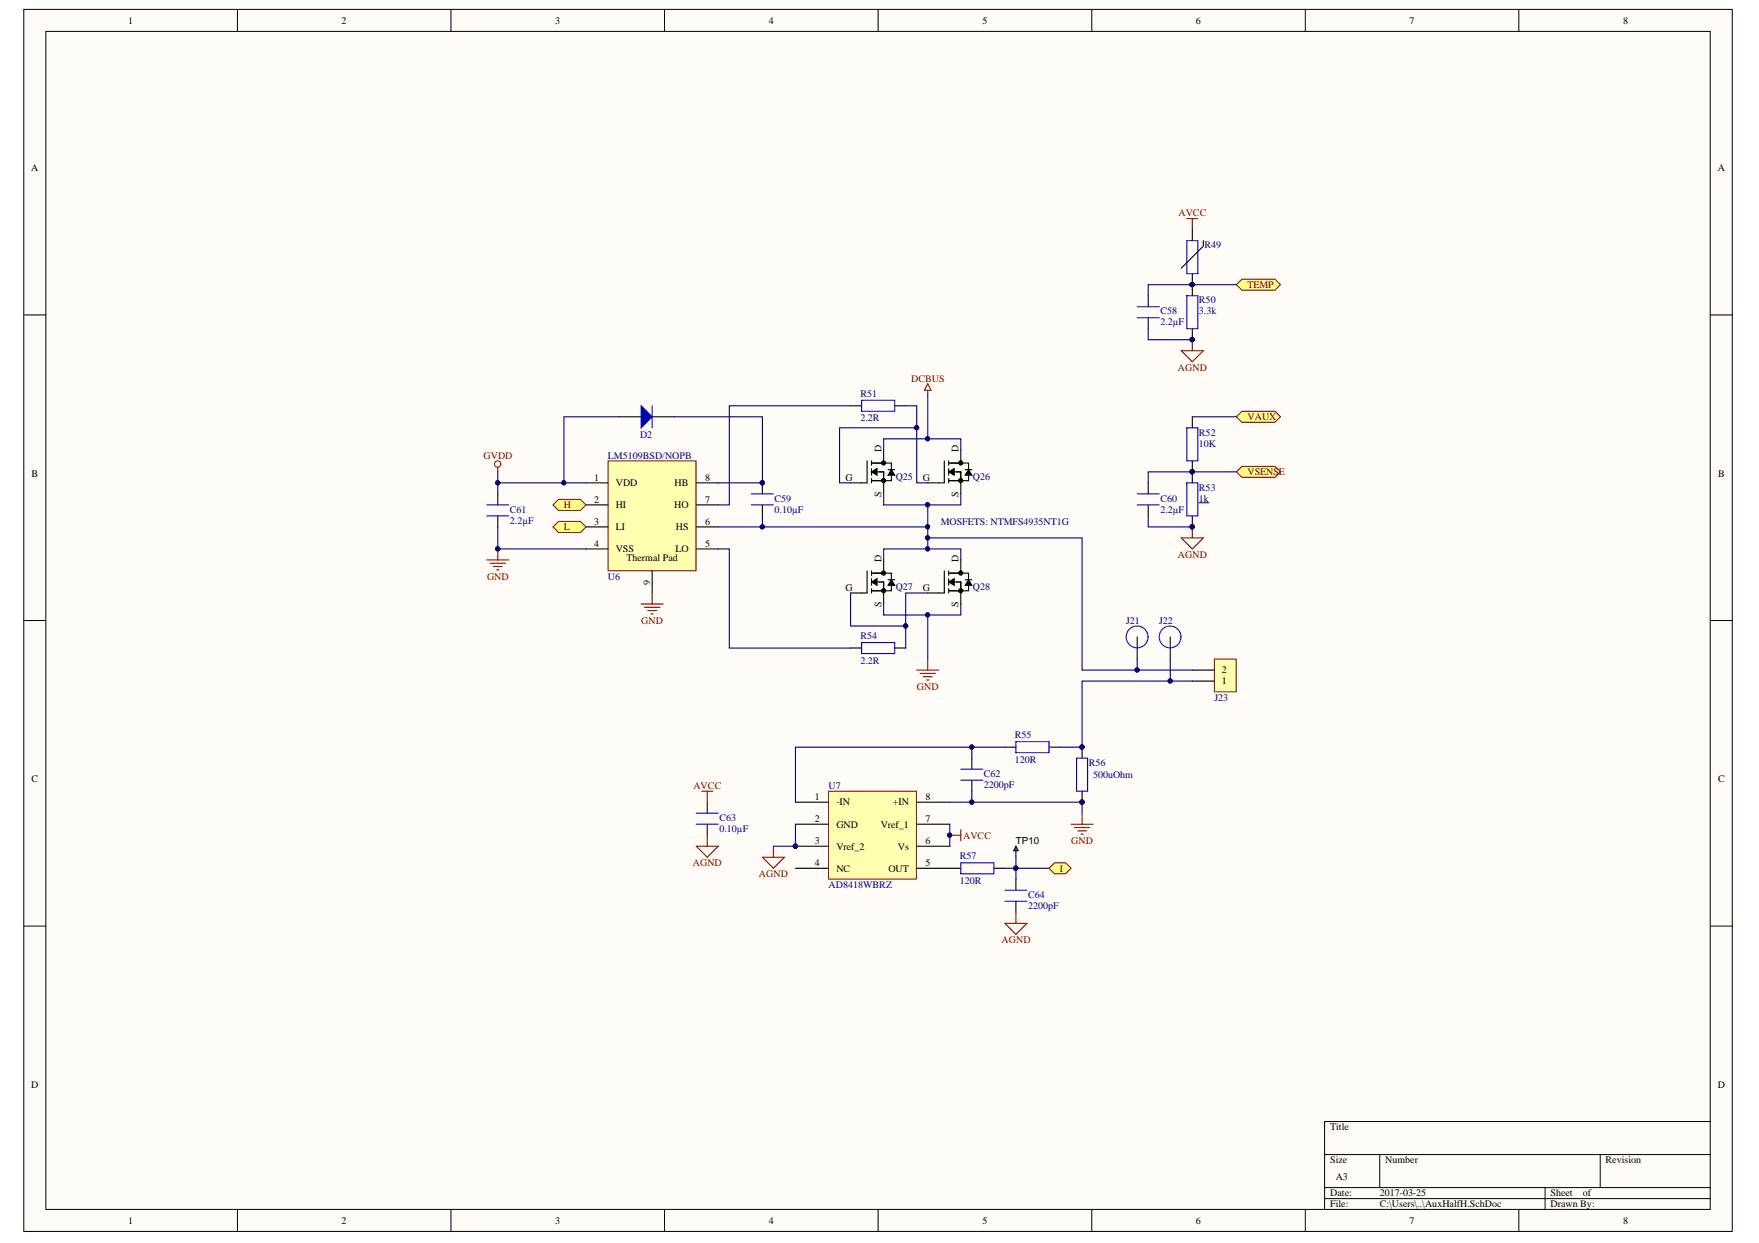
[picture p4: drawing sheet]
<svg xmlns="http://www.w3.org/2000/svg" width="297mm" height="210mm" viewBox="0 0 297 210" stroke-linecap="round" stroke-linejoin="round" font-family="sans-serif">
<defs><g id="words">
<g font-size="1.7">
<text x="21.7" y="4">1</text>
<text x="57.7" y="4">2</text>
<text x="93.7" y="4">3</text>
<text x="129.8" y="4">4</text>
<text x="165.9" y="4">5</text>
<text x="202" y="4">6</text>
<text x="238" y="4">7</text>
<text x="274.1" y="4">8</text>
<text x="5.3" y="28.9">A</text>
<text x="290.1" y="28.9">A</text>
<text x="148.8" y="76.3" transform="rotate(-90 148.8 76.3)">D</text>
<text x="161.9" y="76.3" transform="rotate(-90 161.9 76.3)">D</text>
<text x="5.3" y="80.5">B</text>
<text x="100.3" y="81.2">1</text>
<text x="104" y="82.1">VDD</text>
<text x="113.9" y="82.1">HB</text>
<text x="119.1" y="81.2">8</text>
<text x="142.8" y="81.2">G</text>
<text x="148.8" y="84" transform="rotate(-90 148.8 84)">S</text>
<text x="155.8" y="81.2">G</text>
<text x="161.9" y="84" transform="rotate(-90 161.9 84)">S</text>
<text x="290.1" y="80.5">B</text>
<text x="100.3" y="84.9">2</text>
<text x="100.3" y="88.6">3</text>
<text x="104" y="85.8">HI</text>
<text x="104" y="89.6">LI</text>
<text x="113.8" y="85.8">HO</text>
<text x="114.1" y="89.6">HS</text>
<text x="119.1" y="88.6">6</text>
<text x="119.1" y="84.9">7</text>
<text x="100.3" y="92.3">4</text>
<text x="104" y="93.3">VSS</text>
<text x="105.8" y="94.7">Thermal Pad</text>
<text x="114" y="93.3">LO</text>
<text x="119.1" y="92.3">5</text>
<text x="148.8" y="94.9" transform="rotate(-90 148.8 94.9)">D</text>
<text x="161.9" y="94.9" transform="rotate(-90 161.9 94.9)">D</text>
<text x="109.8" y="98.8" transform="rotate(-90 109.8 98.8)">9</text>
<text x="142.8" y="99.8">G</text>
<text x="155.8" y="99.8">G</text>
<text x="148.8" y="102.6" transform="rotate(-90 148.8 102.6)">S</text>
<text x="161.9" y="102.6" transform="rotate(-90 161.9 102.6)">S</text>
<text x="206.4" y="113.7">2</text>
<text x="206.4" y="115.6">1</text>
<text x="5.3" y="132.1">C</text>
<text x="137.6" y="135.1">1</text>
<text x="141.2" y="136">-IN</text>
<text x="150.8" y="136">+IN</text>
<text x="156.3" y="135.1">8</text>
<text x="290.1" y="132.1">C</text>
<text x="137.6" y="138.8">2</text>
<text x="137.6" y="142.6">3</text>
<text x="141.2" y="139.8">GND</text>
<text x="141.2" y="143.5">Vref_2</text>
<text x="148.7" y="139.8">Vref_1</text>
<text x="151.6" y="143.5">Vs</text>
<text x="156.3" y="142.6">6</text>
<text x="156.3" y="138.8">7</text>
<text x="137.6" y="146.3">4</text>
<text x="141.2" y="147.2">NC</text>
<text x="150" y="147.2">OUT</text>
<text x="156.3" y="146.3">5</text>
<text x="5.3" y="183.7">D</text>
<text x="290.1" y="183.7">D</text>
<text x="224.6" y="190.9">Title</text>
<text x="224.6" y="196.5">Size</text>
<text x="233.9" y="196.5">Number</text>
<text x="271.1" y="196.5">Revision</text>
<text x="224.6" y="202">Date:</text>
<text x="224.6" y="203.9">File:</text>
<text x="225.6" y="199.2">A3</text>
<text x="233" y="202">2017-03-25</text>
<text x="233" y="203.9">C:\Users\..\AuxHalfH.SchDoc</text>
<text x="261.8" y="202">Sheet</text>
<text x="261.8" y="203.9">Drawn By:</text>
<text x="267.3" y="202">of</text>
<text x="21.7" y="206.7">1</text>
<text x="57.7" y="206.7">2</text>
<text x="93.7" y="206.7">3</text>
<text x="129.8" y="206.7">4</text>
<text x="165.9" y="206.7">5</text>
<text x="202" y="206.7">6</text>
<text x="238" y="206.7">7</text>
<text x="274.1" y="206.7">8</text>
</g>
<g font-size="1.7" fill="#800000">
<text x="199" y="36.5">AVCC</text>
<text x="210.7" y="48.6">TEMP</text>
<text x="153.9" y="64.5">DCBUS</text>
<text x="198.9" y="62.6">AGND</text>
<text x="210.7" y="71">VAUX</text>
<text x="81.7" y="77.5">GVDD</text>
<text x="210.7" y="80.3">VSENSE</text>
<text x="95.2" y="85.8">H</text>
<text x="95.2" y="89.6">L</text>
<text x="198.9" y="94.2">AGND</text>
<text x="82.2" y="97.9">GND</text>
<text x="108.3" y="105.3">GND</text>
<text x="154.9" y="116.5">GND</text>
<text x="117.1" y="133.2">AVCC</text>
<text x="162.6" y="141.6">AVCC</text>
<text x="180.9" y="142.6">GND</text>
<text x="117" y="146.3">AGND</text>
<text x="128.2" y="148.1">AGND</text>
<text x="179" y="147.2">I</text>
<text x="169.1" y="159.3">AGND</text>
</g>
<g font-size="1.7" fill="#000080">
<text x="203.4" y="41.9">R49</text>
<text x="196" y="53.1">C58</text>
<text x="202.5" y="51.2">R50</text>
<text x="202.5" y="53.1">3.3k</text>
<text x="196" y="55">2.2µF</text>
<text x="145.3" y="67">R51</text>
<text x="145.3" y="71.1">2.2R</text>
<text x="102.7" y="77.5">LM5109BSD/NOPB</text>
<text x="108.1" y="73.9">D2</text>
<text x="202.5" y="73.5">R52</text>
<text x="202.5" y="75.4">10K</text>
<text x="151.3" y="81">Q25</text>
<text x="164.3" y="81">Q26</text>
<text x="202.5" y="82.8">R53</text>
<text x="86.1" y="86.6">C61</text>
<text x="86.1" y="88.4">2.2µF</text>
<text x="130.8" y="84.7">C59</text>
<text x="130.8" y="86.6">0.10µF</text>
<text x="158.9" y="88.6">MOSFETS: NTMFS4935NT1G</text>
<text x="196" y="84.7">C60</text>
<text x="196" y="86.6">2.2µF</text>
<text x="202.5" y="84.7">1k</text>
<text x="102.7" y="97.9">U6</text>
<text x="151.3" y="99.6">Q27</text>
<text x="164.3" y="99.6">Q28</text>
<text x="145.3" y="108">R54</text>
<text x="190.2" y="105.3">J21</text>
<text x="195.7" y="105.3">J22</text>
<text x="145.3" y="112.1">2.2R</text>
<text x="205.1" y="118.4">J23</text>
<text x="171.4" y="124.7">R55</text>
<text x="166.1" y="131.2">C62</text>
<text x="171.4" y="128.8">120R</text>
<text x="183.9" y="129.3">R56</text>
<text x="184.6" y="131.4">500uOhm</text>
<text x="139.9" y="133.2">U7</text>
<text x="166.1" y="133.1">2200pF</text>
<text x="121.5" y="138.6">C63</text>
<text x="121.5" y="140.5">0.10µF</text>
<text x="139.9" y="150">AD8418WBRZ</text>
<text x="162.1" y="145.1">R57</text>
<text x="162.1" y="149.2">120R</text>
<text x="173.6" y="151.6">C64</text>
<text x="173.6" y="153.5">2200pF</text>
</g>
<text font-size="1.6" x="171.6" y="142.6">TP10</text>
</g></defs>
<g fill="#fffcf8" stroke="#000" stroke-width=".17">
<path d="M4 1.6h288.5v206.4h-288.5z"/>
<path d="M7.7 5.3h281.1v198.9h-281.1z"/>
</g>
<g fill="none" stroke="#000" stroke-width=".17">
<path d="M40.1 1.6v3.7M76.2 1.6v3.7M112.2 1.6v3.7M148.3 1.6v3.7M184.4 1.6v3.7M220.4 1.6v3.7M256.5 1.6v3.7M4 53.2h3.7M288.8 53.2h3.8M4 104.8h3.7M288.8 104.8h3.8M4 156.4h3.7"/>
<path d="M288.8 156.4h3.8M223.7 195h65.1M233 195v5.5M270.2 195v5.5M288.8 189.4h-65.1v14.9M40.1 204.3v3.7M76.2 204.3v3.7M112.2 204.3v3.7M148.3 204.3v3.7M184.4 204.3v3.7M220.4 204.3v3.7M223.7 200.5h65.1"/>
<path d="M223.7 202.4h65.1M256.5 204.3v3.7M260.9 200.5v3.8"/>
</g>
<g fill="none" stroke="#000" stroke-width=".19">
<path d="M143.6 68.5h1.9M146.4 77.8v3.7h-2.8M147.2 79.7l.9-.6v1.1zM147.2 78.2h2M147.2 77.8v.8M147.2 79.1v1.1M148.1 79.7h1.1v3.7M149.2 78.2h1.3v1.1M149.2 76v2.2M150 79.3h1.1M150.5 79.3l.6 .9h-1.1zM151.1 68.5h1.8"/>
<path d="M159.5 77.8v3.7h-2.8M160.2 79.7l.9-.6v1.1zM160.2 78.2h2.1M160.2 77.8v.8M160.2 79.1v1.1M161.1 79.7h1.2v3.7M162.3 78.2h1.3v1.1M162.3 76v2.2M163 79.3h1.1M163.6 79.3l.5 .9h-1.1zM146.4 96.4v3.7h-2.8M147.2 98.3l.9-.6v1.1z"/>
<path d="M147.2 80.8v.7M147.2 96.4v.8M147.2 97.7v1.1M147.2 99.4v.7M147.2 96.8h2M148.1 98.3h1.1v3.7M149.2 96.8h1.3v1.1M149.2 94.6v2.2M150 97.9h1.1M150.5 97.9l.6 .9h-1.1zM150.5 80.2v1h-3.3M150.5 98.8v1h-3.3"/>
<path d="M159.5 96.4v3.7h-2.8M160.2 98.3l.9-.6v1.1zM160.2 80.8v.7M160.2 96.4v.8M160.2 97.7v1.1M160.2 99.4v.7M160.2 96.8h2.1M161.1 98.3h1.2v3.7M162.3 96.8h1.3v1.1M162.3 94.6v2.2M163 97.9h1.1M163.6 97.9l.5 .9h-1.1z"/>
<path d="M163.6 80.2v1h-3.4M163.6 98.8v1h-3.4M143.6 109.4h1.9M151.1 109.4h1.8M182.7 126.2v1.8M182.7 133.6v1.9"/>
</g>
<path d="M147.2 79.7l.9-.6v1.1zM147.2 98.3l.9-.6v1.1zM150.5 79.3l.6 .9h-1.1zM150.5 97.9l.6 .9h-1.1zM160.2 79.7l.9-.6v1.1zM160.2 98.3l.9-.6v1.1zM163.6 79.3l.5 .9h-1.1zM163.6 97.9l.5 .9h-1.1z" fill="#000"/>
<g fill="#000" stroke="#000" stroke-width=".17">
<circle cx="149.2" cy="78.2" r=".35"/>
<circle cx="162.2" cy="78.2" r=".35"/>
<circle cx="149.2" cy="96.8" r=".35"/>
<circle cx="149.2" cy="81.2" r=".35"/>
<circle cx="149.2" cy="99.7" r=".35"/>
<circle cx="162.2" cy="96.8" r=".35"/>
<circle cx="162.2" cy="81.2" r=".35"/>
<circle cx="162.2" cy="99.7" r=".35"/>
</g>
<path d="M145.5 67.6h5.6v1.9h-5.6zM145.5 108.5h5.6v1.9h-5.6zM181.8 128h1.9v5.6h-1.9z" fill="none" stroke="#00f" stroke-width=".19"/>
<g fill="#000080" stroke="#000080" stroke-width=".17">
<circle cx="182.7" cy="126.2" r=".35"/>
<circle cx="182.7" cy="135.4" r=".35"/>
</g>
<path d="M102.7 77.8h14.8v18.6h-14.8z" fill="#ffffb0" stroke="#800000" stroke-width=".17"/>
<g fill="none" stroke="#000" stroke-width=".19">
<path d="M84.1 83.4v1.9M84.1 87.1v1.9M99 81.5h3.7M99 85.3h3.7M99 89h3.7M99 92.7h3.7M110.1 96.4v3.7M117.6 81.5h3.7M117.6 85.3h3.7M117.6 89h3.7M117.6 92.7h3.7M128.7 81.5v1.9"/>
<path d="M128.7 85.3v1.8"/>
</g>
<g fill="#000080" stroke="#000080" stroke-width=".17">
<circle cx="128.7" cy="81.5" r=".35"/>
<circle cx="84" cy="92.7" r=".35"/>
</g>
<path d="M82.2 85.3h3.7M82.2 87.1h3.7M126.9 85.3h3.7M126.9 83.4h3.7" fill="none" stroke="#00f" stroke-width=".19"/>
<path d="M84.1 78.9v.8M82.2 94.6h3.7M82.8 95.1h2.6M83.3 95.7h1.5M83.9 96.2h.4M84.1 92.7v1.9" fill="none" stroke="#800000" stroke-width=".19"/>
<circle cx="84" cy="78.4" r=".53" fill="none" stroke="#800000" stroke-width=".17"/>
<path d="M139.9 133.6h14.8v14.8h-14.8z" fill="#ffffb0" stroke="#800000" stroke-width=".17"/>
<path d="M192 107.6v3.7M197.6 107.6v3.7M119.4 135.5v1.8M119.4 139.2v1.8M134.3 135.5h5.6M134.3 139.2h5.6M154.8 135.5h5.6M154.8 139.2h5.6M134.3 142.9h5.6M134.3 146.6h5.6M154.8 142.9h5.6M154.8 146.6h5.6" fill="none" stroke="#000" stroke-width=".19"/>
<circle cx="134.3" cy="142.9" r=".35" fill="#000080" stroke="#000080" stroke-width=".17"/>
<g fill="none" stroke="#00f" stroke-width=".19">
<path d="M117.6 139.2h3.7M117.6 137.3h3.7"/>
<circle cx="192" cy="107.6" r="1.84"/>
<circle cx="197.6" cy="107.6" r="1.84"/>
</g>
<g fill="none" stroke="#800000" stroke-width=".19">
<path d="M156.7 64.8l.5 1.1h-1.1zM156.7 65.9v.8M108.3 102h3.7M108.8 102.6h2.6M109.4 103.1h1.5M109.9 103.7h.4M110.1 100.1v1.9M154.8 113.2h3.7M155.4 113.7h2.6M155.9 114.3h1.5M156.5 114.8h.4M156.7 111.3v1.9"/>
<path d="M180.9 139.2h3.7M181.4 139.7h2.6M182.7 137.3v1.9M182 140.3h1.5M182.5 140.9h.4"/>
</g>
<path d="M205.1 111.3h3.7v5.5h-3.7z" fill="#ffffb0" stroke="#800000" stroke-width=".17"/>
<path d="M201.3 115h3.8M201.3 113.2h3.8" fill="none" stroke="#000" stroke-width=".19"/>
<g fill="#ffff80" stroke="#800000" stroke-width=".17">
<path d="M93.4 85.3l.9-1h3.7l1 1-1 .9h-3.7z" fill-rule="evenodd"/>
<path d="M93.4 89l.9-.9h3.7l1 .9-1 .9h-3.7z" fill-rule="evenodd"/>
</g>
<path d="M104.5 70.4h3.8M110.1 70.4h3.7" fill="none" stroke="#000" stroke-width=".19"/>
<path d="M108.3 68.5l1.8 1.9-1.8 1.8z" fill="#00f"/>
<path d="M108.3 68.5l1.8 1.9-1.8 1.8zM110.1 68.5v3.7" fill="none" stroke="#00f" stroke-width=".19"/>
<path d="M177.1 146.6l1-.9h1.8l1 .9-1 1h-1.8z" fill-rule="evenodd" fill="#ffff80" stroke="#800000" stroke-width=".17"/>
<path d="M200.4 36.9h1.9M201.3 36.9v1.9M199.5 59.2h3.7l-1.9 1.9zM201.3 57.4v1.8M118.5 133.6h1.9M119.4 133.6v1.9M117.6 142.9h3.7l-1.9 1.9zM119.4 141v1.9M128.7 144.8h3.8l-1.9 1.8zM130.6 142.9v1.9M160.4 141h1.9M162.3 140.1v1.9" fill="none" stroke="#800000" stroke-width=".19"/>
<g fill="#000080" stroke="#000080" stroke-width=".17">
<circle cx="160.4" cy="141" r=".35"/>
<circle cx="201.3" cy="48.1" r=".35"/>
<circle cx="201.3" cy="57.4" r=".35"/>
</g>
<path d="M193.9 49.9v1.9M193.9 53.7v1.8M201.3 48.1v1.8M201.3 55.5v1.9M164.1 128v1.9M164.1 131.7v1.9M169.7 126.2h1.9M177.1 126.2h1.9" fill="none" stroke="#000" stroke-width=".19"/>
<path d="M192 51.8h3.8M192 53.7h3.8M200.4 49.9h1.9v5.6h-1.9zM162.3 131.7h3.7M162.3 129.9h3.7M171.6 125.2h5.5v1.9h-5.5z" fill="none" stroke="#00f" stroke-width=".19"/>
<path d="M208.8 48.1l.9-1h5.6l.9 1-.9 .9h-5.6z" fill-rule="evenodd" fill="#ffff80" stroke="#800000" stroke-width=".17"/>
<path d="M201.3 70.4v1.8M201.3 77.8v3.7M193.9 81.5v1.9M193.9 85.3v1.8M201.3 87.1v1.9" fill="none" stroke="#000" stroke-width=".19"/>
<path d="M200.4 72.2h1.9v5.6h-1.9zM192 83.4h3.8M192 85.3h3.8M200.4 81.5h1.9v5.6h-1.9z" fill="none" stroke="#00f" stroke-width=".19"/>
<path d="M199.5 90.8h3.7l-1.9 1.9zM201.3 89v1.8" fill="none" stroke="#800000" stroke-width=".19"/>
<g fill="#000080" stroke="#000080" stroke-width=".17">
<circle cx="201.3" cy="89" r=".35"/>
<circle cx="201.3" cy="79.7" r=".35"/>
</g>
<path d="M202.5 84.9h1.6" fill="none" stroke="#000080" stroke-width=".17"/>
<path d="M208.8 79.7l.9-.9h5.6l.9 .9-.9 .9h-5.6z" fill-rule="evenodd" fill="#ffff80" stroke="#800000" stroke-width=".17"/>
<path d="M201.3 38.8v1.8M201.3 46.2v1.9M203.2 40.6v1l-3.7 3.7" fill="none" stroke="#000" stroke-width=".19"/>
<circle cx="201.3" cy="48.1" r=".35" fill="#000080" stroke="#000080" stroke-width=".17"/>
<path d="M200.4 40.6h1.9v5.6h-1.9z" fill="none" stroke="#00f" stroke-width=".19"/>
<path d="M208.8 70.4l.9-.9h5.6l.9 .9-.9 .9h-5.6z" fill-rule="evenodd" fill="#ffff80" stroke="#800000" stroke-width=".17"/>
<path d="M160.4 146.6h1.9M167.8 146.6h1.9M171.6 142.9v1.9M171.6 148.5v1.8M171.6 152.2v1.9M171.6 142.9l.3 .7h-.7z" fill="none" stroke="#000" stroke-width=".19"/>
<path d="M162.3 145.7h5.5v1.9h-5.5zM169.7 152.2h3.7M169.7 150.3h3.7" fill="none" stroke="#00f" stroke-width=".19"/>
<path d="M169.7 155.9h3.7l-1.8 1.9zM171.6 154.1v1.8" fill="none" stroke="#800000" stroke-width=".19"/>
<g fill="none" stroke="#000080" stroke-width=".19">
<path d="M193.9 55.5v1.9h7.4M208.8 48.1h-14.9v1.8M84.1 79.7v3.7M104.5 70.4h-9.3v11.1M113.8 70.4h14.9v11.1h-7.4M143.6 68.5h-20.4v16.8h-1.9M149.2 76v-1.9h13.1v1.9M152.9 68.5h1.9v3.7M156.7 66.7v7.4M201.3 70.4h7.5M208.8 79.7h-14.9v1.8M84.1 89v3.7h14.9"/>
<path d="M84.1 81.5h14.9M121.3 92.7h1.9v16.7h20.4M121.3 89h35.4M128.7 87.1v1.9M143.6 81.5h-1.8v-9.3h13v9.3h1.9M149.2 94.6v-1.9h13.1v1.9M149.2 83.4v1.9h13.1v-1.9M156.7 90.8h26v22.4h18.6M156.7 85.3v7.4M193.9 87.1v1.9h7.4M143.6 100.1v5.6h9.3M149.2 102v1.9h13.1v-1.9"/>
<path d="M156.7 100.1h-3.8v9.3M156.7 103.9v7.4M192 111.3v1.9M197.6 111.3v3.7M201.3 115h-18.6v11.2h-3.7M134.3 139.2v3.7h-3.7M160.4 139.2v3.7M164.1 133.6v1.9h-3.7M164.1 126.2h-29.8v9.3M164.1 135.5h18.6v1.8M169.7 126.2h-5.6v1.8M169.7 146.6h1.9v1.9"/>
<path d="M171.6 144.8v1.8h5.5"/>
</g>
<g fill="#000080" stroke="#000080" stroke-width=".17">
<circle cx="154.8" cy="72.2" r=".35"/>
<circle cx="152.9" cy="105.7" r=".35"/>
<circle cx="134.3" cy="142.9" r=".35"/>
<circle cx="156.6" cy="74.1" r=".35"/>
<circle cx="156.6" cy="103.8" r=".35"/>
<circle cx="128.7" cy="89" r=".35"/>
<circle cx="84" cy="92.7" r=".35"/>
<circle cx="192" cy="113.1" r=".35"/>
<circle cx="197.6" cy="115" r=".35"/>
<circle cx="128.7" cy="81.5" r=".35"/>
<circle cx="95.2" cy="81.5" r=".35"/>
<circle cx="201.3" cy="57.4" r=".35"/>
<circle cx="201.3" cy="48.1" r=".35"/>
<circle cx="201.3" cy="89" r=".35"/>
<circle cx="201.3" cy="79.7" r=".35"/>
<circle cx="164.1" cy="126.2" r=".35"/>
<circle cx="160.4" cy="141" r=".35"/>
<circle cx="164.1" cy="135.4" r=".35"/>
<circle cx="182.7" cy="135.4" r=".35"/>
<circle cx="171.5" cy="146.6" r=".35"/>
<circle cx="84" cy="81.5" r=".35"/>
<circle cx="156.6" cy="89" r=".35"/>
<circle cx="156.6" cy="92.7" r=".35"/>
<circle cx="156.6" cy="85.2" r=".35"/>
<circle cx="156.6" cy="90.8" r=".35"/>
<circle cx="182.7" cy="126.2" r=".35"/>
</g>
<use href="#words"/>
</svg>
